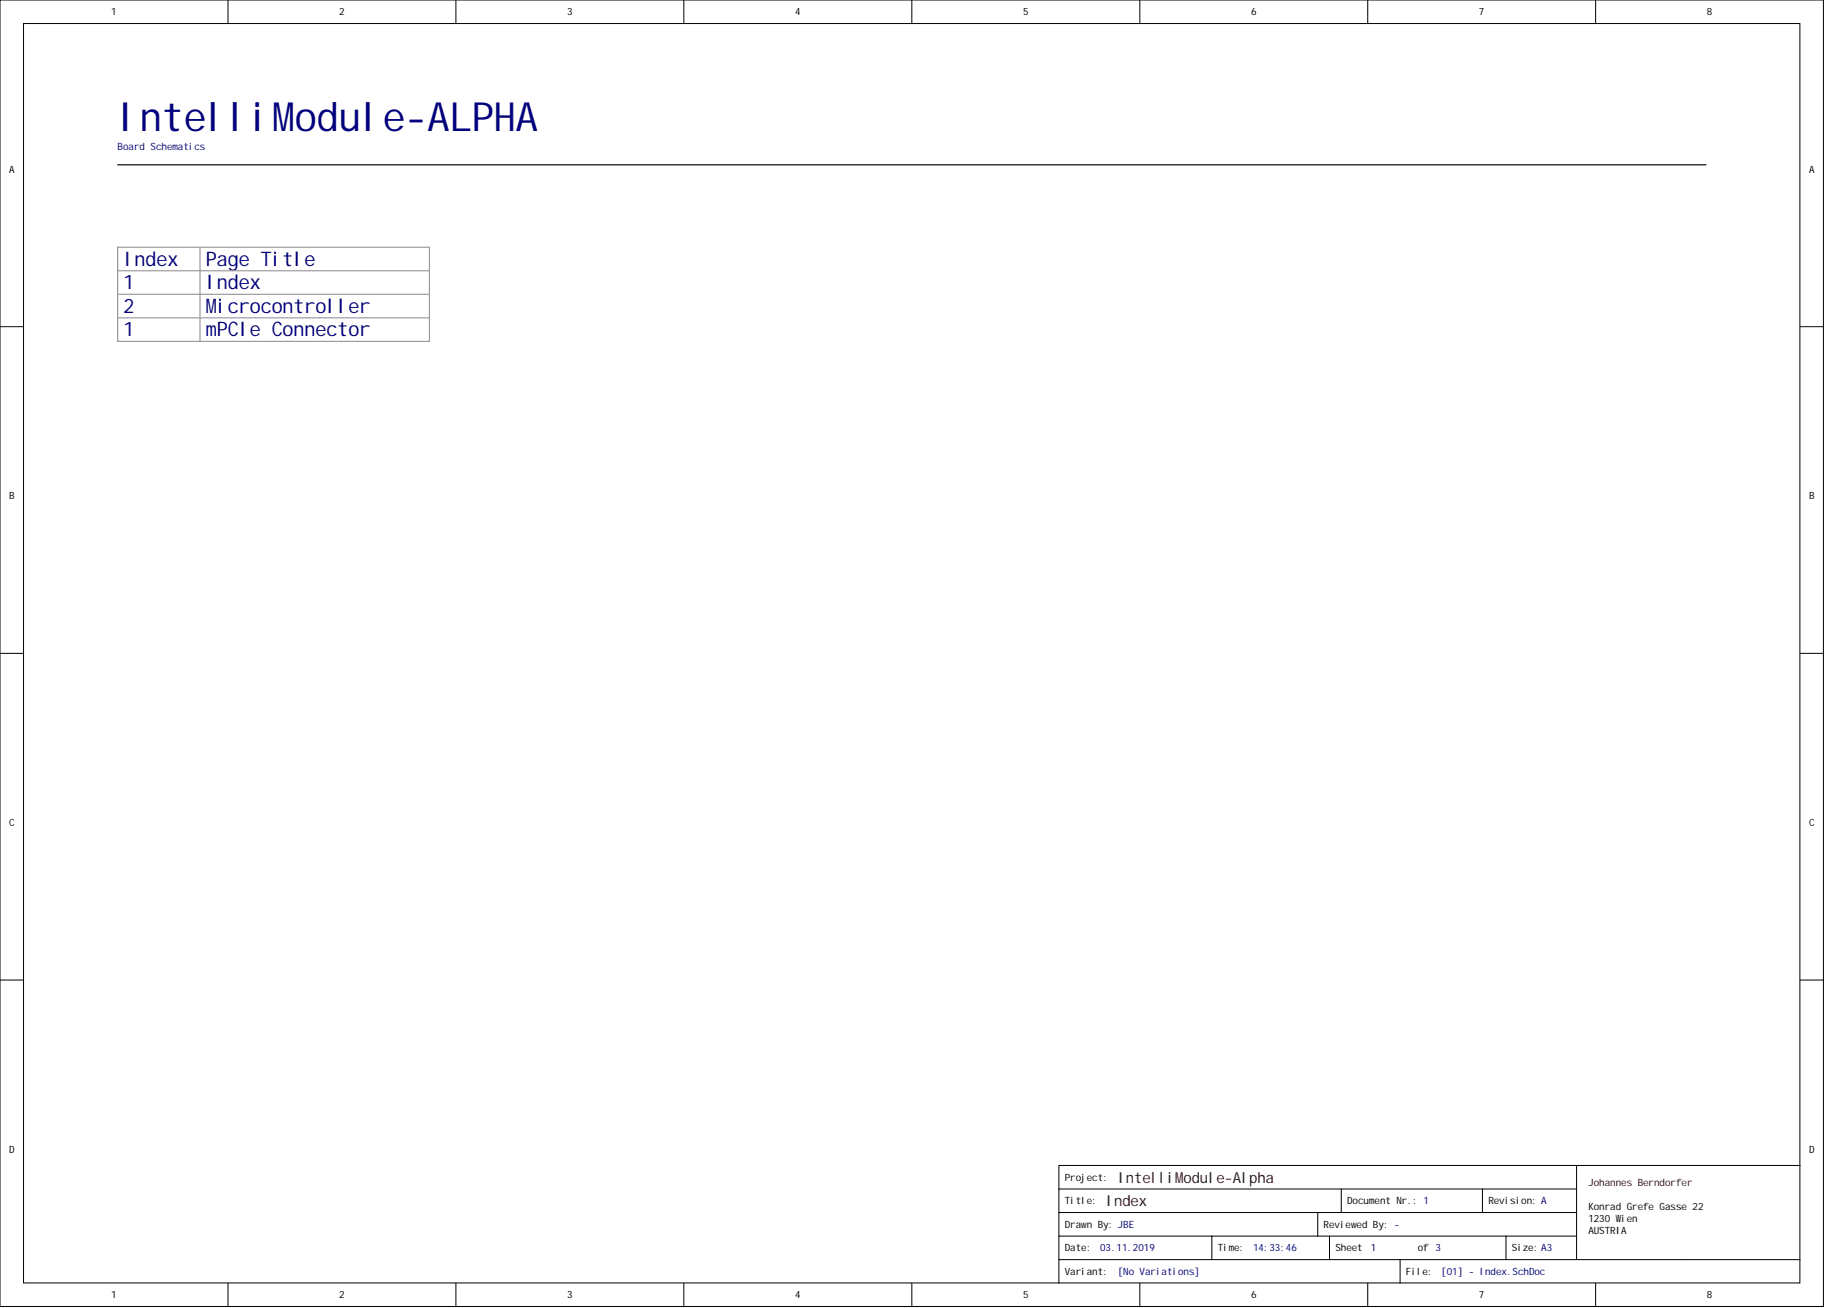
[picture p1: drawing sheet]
<svg xmlns="http://www.w3.org/2000/svg" width="393mm" height="282mm" viewBox="0 0 393 282" stroke-linecap="round" stroke-linejoin="round" font-family="sans-serif">
<defs><g id="words">
<text font-size="8.7" fill="#000080" x="25.4" y="28.3">IntelliModule-ALPHA</text>
<g font-size="4.3" fill="#000080">
<text x="26.6" y="57.2">Index</text>
<text x="44.4" y="57.2">Page Title</text>
<text x="26.6" y="62.3">1</text>
<text x="44.4" y="62.3">Index</text>
<text x="26.6" y="67.4">2</text>
<text x="44.4" y="67.4">Microcontroller</text>
<text x="26.6" y="72.5">1</text>
<text x="44.4" y="72.5">mPCIe Connector</text>
</g>
<g font-size="3.3" fill="#5b0f00">
<text x="240.9" y="254.9">IntelliModule-Alpha</text>
<text x="238.4" y="260">Index</text>
</g>
<g font-size="2.2">
<text x="24" y="3.3">1</text>
<text x="73.1" y="3.3">2</text>
<text x="122.2" y="3.3">3</text>
<text x="171.4" y="3.3">4</text>
<text x="220.5" y="3.3">5</text>
<text x="269.6" y="3.3">6</text>
<text x="318.8" y="3.3">7</text>
<text x="367.9" y="3.3">8</text>
<text x="1.9" y="37.2">A</text>
<text x="389.9" y="37.2">A</text>
<text x="1.9" y="107.6">B</text>
<text x="389.9" y="107.6">B</text>
<text x="1.9" y="178">C</text>
<text x="389.9" y="178">C</text>
<text x="1.9" y="248.4">D</text>
<text x="389.9" y="248.4">D</text>
<text x="229.5" y="254.4">Project:</text>
<text x="229.5" y="259.5">Title:</text>
<text x="290.4" y="259.5">Document Nr.: 1</text>
<text x="320.8" y="259.5">Revision: A</text>
<text x="342.3" y="260.8">Konrad Grefe Gasse 22</text>
<text x="342.3" y="263.3">1230 Wien</text>
<text x="229.5" y="269.6">Date:</text>
<text x="229.5" y="264.6">Drawn By: JBE</text>
<text x="262.5" y="269.6">Time:</text>
<text x="285.3" y="264.6">Reviewed By: -</text>
<text x="287.8" y="269.6">Sheet</text>
<text x="305.6" y="269.6">of 3</text>
<text x="325.9" y="269.6">Size: A3</text>
<text x="342.3" y="265.8">AUSTRIA</text>
<text x="229.5" y="274.7">Variant:</text>
<text x="303" y="274.7">File:</text>
<text x="24" y="279.8">1</text>
<text x="73.1" y="279.8">2</text>
<text x="122.2" y="279.8">3</text>
<text x="171.4" y="279.8">4</text>
<text x="220.5" y="279.8">5</text>
<text x="269.6" y="279.8">6</text>
<text x="318.8" y="279.8">7</text>
<text x="367.9" y="279.8">8</text>
</g>
<g font-size="2.2" fill="#000080">
<text x="25.4" y="32.4">Board Schematics</text>
<text x="237.1" y="269.6">03.11.2019</text>
<text x="270.1" y="269.6">14:33:46</text>
<text x="295.4" y="269.6">1</text>
<text x="240.9" y="274.7">[No Variations]</text>
<text x="310.6" y="274.7">[01] - Index.SchDoc</text>
</g>
<text font-size="2.2" fill="#600" x="342.3" y="255.7">Johannes Berndorfer</text>
</g></defs>
<g fill="#fff" stroke="#000" stroke-width=".22">
<path d="M0 0h393v281.5h-393z"/>
<path d="M5.1 5.1h382.8v271.4h-382.8z"/>
</g>
<g fill="none" stroke="#000" stroke-width=".22">
<path d="M49.1 0v5.1M98.3 0v5.1M147.4 0v5.1M196.5 0v5.1M245.7 0v5.1M294.8 0v5.1M343.9 0v5.1M0 70.4h5.1M388 70.4h5.1M0 140.8h5.1M388 140.8h5.1M0 211.2h5.1"/>
<path d="M388 211.2h5.1M289.1 256.2v5.1M319.5 256.2h-91.3v5.1M339.8 256.2h-20.3v5.1M339.8 251.2h-111.6v5M388 251.2h-48.2v20.2M49.1 276.5v5.1M98.3 276.5v5.1M147.4 276.5v5.1M196.5 276.5v5.1M228.2 271.4v-5h33v5M228.2 266.4v-5.1h55.8v5.1"/>
<path d="M245.7 276.5v5.1M261.2 266.4h25.4v5M284 261.3h55.8M286.6 266.4h38M294.8 276.5v5.1M301.8 271.4v5.1M339.8 266.4h-15.2v5M343.9 276.5v5.1M388 271.4h-159.8v5.1"/>
</g>
<path d="M25.4 35.5h342.3" fill="none" stroke="#000" stroke-width=".25"/>
<path d="M25.4 53.3h67.2v20.3h-67.2zM25.4 58.3h67.2M43.1 53.3v20.3M25.4 63.4h67.2M25.4 68.5h67.2" fill="none" stroke="#999" stroke-width=".25"/>
<use href="#words"/>
</svg>
